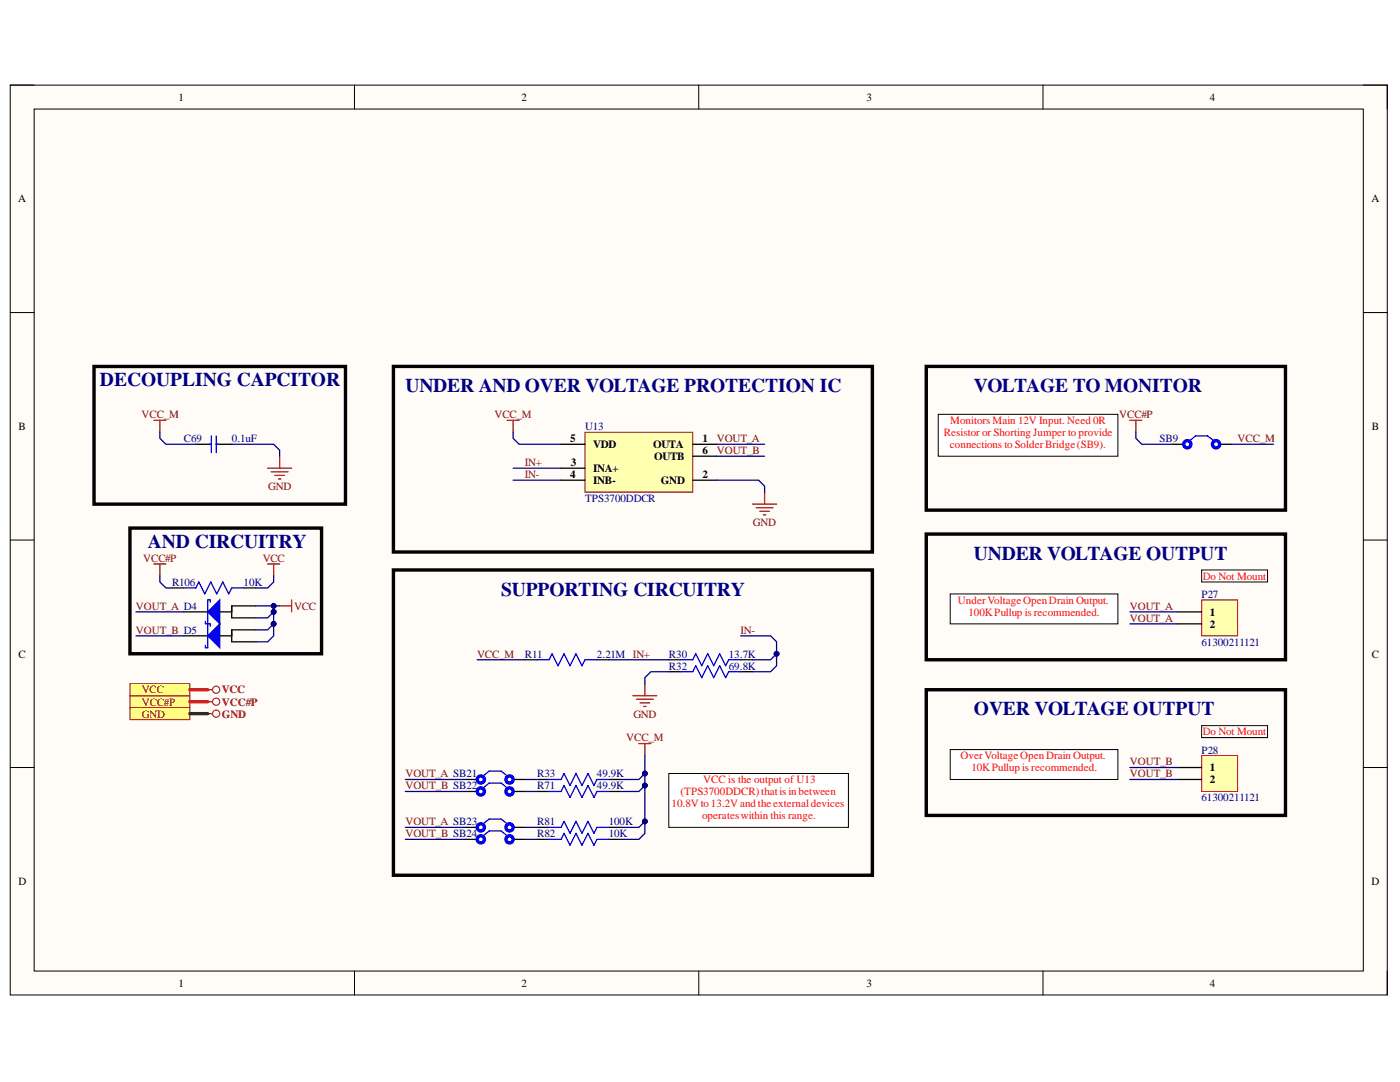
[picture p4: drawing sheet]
<svg xmlns="http://www.w3.org/2000/svg" width="279mm" height="216mm" viewBox="0 0 279 216" stroke-linecap="round" stroke-linejoin="round" font-family="sans-serif">
<defs><g id="words">
<g font-size="3.9" fill="#000080">
<text x="20" y="77.1">DECOUPLING CAPCITOR</text>
<text x="80.9" y="78.3">UNDER AND OVER VOLTAGE PROTECTION IC</text>
<text x="194.4" y="78.3">VOLTAGE TO MONITOR</text>
<text x="29.5" y="109.4">AND CIRCUITRY</text>
<text x="194.4" y="111.7">UNDER VOLTAGE OUTPUT</text>
<text x="100" y="118.9">SUPPORTING CIRCUITRY</text>
<text x="194.4" y="142.8">OVER VOLTAGE OUTPUT</text>
</g>
<g font-size="2.2">
<text x="35.6" y="20.1">1</text>
<text x="104.1" y="20.1">2</text>
<text x="172.9" y="20.1">3</text>
<text x="241.5" y="20.1">4</text>
<text x="3.6" y="40.4">A</text>
<text x="273.7" y="40.4">A</text>
<text x="3.7" y="85.8">B</text>
<text x="113.8" y="88.2">5</text>
<text x="118.4" y="89.4">VDD</text>
<text x="130.4" y="89.4">OUTA</text>
<text x="140.2" y="88.2">1</text>
<text x="273.8" y="85.8">B</text>
<text x="113.8" y="95.4">4</text>
<text x="113.9" y="93">3</text>
<text x="118.4" y="94.2">INA+</text>
<text x="130.5" y="91.8">OUTB</text>
<text x="140.2" y="95.4">2</text>
<text x="140.2" y="90.6">6</text>
<text x="118.4" y="96.6">INB-</text>
<text x="131.9" y="96.6">GND</text>
<text x="241.5" y="122.9">1</text>
<text x="241.5" y="125.3">2</text>
<text x="3.7" y="131.3">C</text>
<text x="273.8" y="131.3">C</text>
<text x="241.5" y="153.9">1</text>
<text x="241.5" y="156.3">2</text>
<text x="3.7" y="176.6">D</text>
<text x="273.7" y="176.6">D</text>
<text x="35.6" y="196.9">1</text>
<text x="104.1" y="196.9">2</text>
<text x="172.9" y="196.9">3</text>
<text x="241.5" y="196.9">4</text>
</g>
<g font-size="2.2" fill="#800000">
<text x="28.2" y="83.4">VCC_M</text>
<text x="98.7" y="83.4">VCC_M</text>
<text x="223.4" y="83.4">VCC#P</text>
<text x="143.1" y="88.2">VOUT_A</text>
<text x="247" y="88.2">VCC_M</text>
<text x="104.8" y="93">IN+</text>
<text x="104.8" y="95.4">IN-</text>
<text x="143.1" y="90.6">VOUT_B</text>
<text x="53.5" y="97.8">GND</text>
<text x="150.2" y="105">GND</text>
<text x="28.6" y="112.1">VCC#P</text>
<text x="52.4" y="112.1">VCC</text>
<text x="27.1" y="121.6">VOUT_A D4</text>
<text x="58.7" y="121.6">VCC</text>
<text x="225.5" y="121.6">VOUT_A</text>
<text x="225.5" y="124.1">VOUT_A</text>
<text x="27.1" y="126.4">VOUT_B D5</text>
<text x="95.2" y="131.3">VCC_M</text>
<text x="147.8" y="126.4">IN-</text>
<text x="28.3" y="140.8">VCC#P</text>
<text x="28.3" y="143.2">GND</text>
<text x="28.3" y="138.4">VCC</text>
<text x="44.3" y="140.8">VCC#P</text>
<text x="44.3" y="143.2">GND</text>
<text x="44.3" y="138.4">VCC</text>
<text x="126.4" y="143.2">GND</text>
<text x="125" y="147.9">VCC_M</text>
<text x="80.9" y="155.1">VOUT_A SB21</text>
<text x="225.5" y="152.7">VOUT_B</text>
<text x="225.5" y="155.1">VOUT_B</text>
<text x="80.9" y="157.5">VOUT_B SB22</text>
<text x="80.9" y="164.6">VOUT_A SB23</text>
<text x="80.9" y="167">VOUT_B SB24</text>
</g>
<g font-size="2.2" fill="#000080">
<text x="36.7" y="88.2">C69</text>
<text x="46.2" y="88.2">0.1uF</text>
<text x="116.8" y="85.8">U13</text>
<text x="231.4" y="88.2">SB9</text>
<text x="116.8" y="100.2">TPS3700DDCR</text>
<text x="34.3" y="116.9">R106</text>
<text x="48.6" y="116.9">10K</text>
<text x="239.8" y="119.3">P27</text>
<text x="104.8" y="131.3">R11</text>
<text x="119.1" y="131.3">2.21M IN+</text>
<text x="133.5" y="131.3">R30</text>
<text x="145.4" y="131.3">13.7K</text>
<text x="239.8" y="128.8">61300211121</text>
<text x="133.5" y="133.6">R32</text>
<text x="145.4" y="133.6">69.8K</text>
<text x="107.2" y="155.1">R33</text>
<text x="119.1" y="155.1">49.9K</text>
<text x="239.8" y="150.4">P28</text>
<text x="107.2" y="157.5">R71</text>
<text x="119.1" y="157.5">49.9K</text>
<text x="239.8" y="159.9">61300211121</text>
<text x="107.2" y="164.6">R81</text>
<text x="107.2" y="167">R82</text>
<text x="121.5" y="164.6">100K</text>
<text x="121.5" y="167">10K</text>
</g>
<g font-size="2.2" fill="#f00">
<text x="188.4" y="87.1">Resistor or Shorting Jumper to provide</text>
<text x="189.6" y="89.4">connections to SolderBridge(SB9).</text>
<text x="189.6" y="84.6">Monitors Main 12V Input. Need 0R</text>
<text x="240" y="115.7">Do Not Mount</text>
<text x="191.2" y="120.4">UnderVoltageOpenDrain Output.</text>
<text x="193.3" y="122.9">100KPullup is recommended.</text>
<text x="240" y="146.7">Do Not Mount</text>
<text x="191.7" y="151.5">OverVoltageOpenDrain Output.</text>
<text x="193.9" y="153.9">10KPullup is recommended.</text>
<text x="134" y="161.1">10.8V to 13.2V and theexternaldevices</text>
<text x="135.8" y="158.7">(TPS3700DDCR)thatis in between</text>
<text x="140.4" y="156.3">VCC is the output of U13</text>
<text x="140.1" y="163.5">operateswithin this range.</text>
</g>
</g></defs>
<path d="M2 17h274.9v181.5h-274.9z" fill-rule="evenodd" fill="#fffcf8"/>
<path d="M2 17h274.9v181.5h-274.9z" fill="none" stroke="#000" stroke-width=".2"/>
<path d="M6.8 21.8h265.3v172h-265.3z" fill-rule="evenodd" fill="#fffcf8"/>
<g fill="none" stroke="#000" stroke-width=".2">
<path d="M2 17h4.8M70.7 17v4.8M139.4 17v4.8M208.2 17v4.8M272.1 17h4.8v4.8M6.8 21.8h265.3v172h-265.3zM2 62.4h4.8M272.1 62.4h4.8M2 107.8h4.8M272.1 107.8h4.8M2 153.1h4.8M272.1 153.1h4.8"/>
<path d="M70.7 193.8v4.7M139.5 193.8v4.7M208.2 193.8v4.7M276.9 193.8v4.7"/>
</g>
<path d="M53.4 93.4h4.8M54.1 94.1h3.4M54.9 94.9h1.9M55.6 95.6h.4M55.8 91v2.4" fill="none" stroke="#800000" stroke-width=".25"/>
<path d="M18.8 73.1h50.2v27.5h-50.2zM78.5 73.1h95.6v37h-95.6zM184.9 73.1h71.6v28.7h-71.6z" fill="none" stroke="#000" stroke-width=".68"/>
<path d="M116.7 86.3h21.6v11.9h-21.6z" fill-rule="evenodd" fill="#ffffb0"/>
<path d="M116.7 86.3h21.6v11.9h-21.6z" fill="none" stroke="#800000" stroke-width=".2"/>
<g fill="none" stroke="#000" stroke-width=".25">
<path d="M39.1 88.6h3.1M43.1 88.6h3.1M112 88.6h4.7M112 95.8h4.7M112 93.4h4.7M138.3 88.6h4.7M138.3 95.8h4.7M138.3 91h4.7M104.8 131.6h2.4M119.1 131.6h2.4M133.5 131.6h2.4M133.5 134h2.4"/>
<path d="M147.8 131.6h2.4M147.8 134h2.4M107.2 155.5h2.4M121.5 155.5h2.4"/>
</g>
<path d="M41.7 88.6h.5M42.2 87v3.3M43.1 87v3.3M43.1 88.6h.5M107.2 131.6h2.4l.6-1.1 1.2 2.3 1.2-2.3 1.2 2.3 1.2-2.3 1.2 2.3 .5-1.2h2.4M135.9 131.6h2.4l.6-1.1 1.1 2.3 1.2-2.3 1.2 2.3 1.2-2.3 1.2 2.3 .6-1.2h2.4M135.9 134h2.4l.6-1.2 1.1 2.4 1.2-2.4 1.2 2.4 1.2-2.4 1.2 2.4 .6-1.2h2.4M109.6 155.5h2.4l.6-1.2 1.2 2.4 1.2-2.4 1.2 2.4 1.1-2.4 1.2 2.4 .6-1.2h2.4" fill="none" stroke="#00f" stroke-width=".25"/>
<path d="M101.2 83.9h2.4M102.4 83.9v2.4M152.6 98.2v2.4M150.2 100.6h4.8M150.9 101.3h3.4M151.6 102h1.9M152.4 102.7h.4M126.3 138.8h4.8M127 139.5h3.4M128.7 136.4v2.4M127.7 140.2h2M128.5 141h.4" fill="none" stroke="#800000" stroke-width=".25"/>
<path d="M184.9 106.6h71.6v25h-71.6z" fill="none" stroke="#000" stroke-width=".68"/>
<path d="M239.8 119.7h7.2v7.2h-7.2z" fill-rule="evenodd" fill="#ffffb0"/>
<path d="M239.8 119.7h7.2v7.2h-7.2z" fill="none" stroke="#800000" stroke-width=".2"/>
<path d="M235 122.1h4.8M235 124.5h4.8" fill="none" stroke="#000" stroke-width=".25"/>
<path d="M187.2 82.7h35.9v8.3h-35.9z" fill-rule="evenodd" fill="#fff"/>
<path d="M187.2 82.7h35.9v8.3h-35.9z" fill="none" stroke="#000" stroke-width=".2"/>
<path d="M189.6 118.5h33.5v6h-33.5z" fill-rule="evenodd" fill="#fff"/>
<path d="M189.6 118.5h33.5v6h-33.5z" fill="none" stroke="#000" stroke-width=".2"/>
<path d="M184.9 137.6h71.6v25.1h-71.6z" fill="none" stroke="#000" stroke-width=".68"/>
<path d="M239.8 150.8h7.2v7.1h-7.2z" fill-rule="evenodd" fill="#ffffb0"/>
<path d="M239.8 150.8h7.2v7.1h-7.2z" fill="none" stroke="#800000" stroke-width=".2"/>
<path d="M235 153.1h4.8M235 155.5h4.8" fill="none" stroke="#000" stroke-width=".25"/>
<path d="M189.6 149.6h33.5v5.9h-33.5z" fill-rule="evenodd" fill="#fff"/>
<path d="M189.6 149.6h33.5v5.9h-33.5z" fill="none" stroke="#000" stroke-width=".2"/>
<path d="M78.5 113.7h95.6v60.9h-95.6z" fill="none" stroke="#000" stroke-width=".68"/>
<path d="M107.2 157.9h2.4M121.5 157.9h2.4M107.2 165.1h2.4M107.2 167.5h2.4M121.5 165.1h2.4M121.5 167.5h2.4" fill="none" stroke="#000" stroke-width=".25"/>
<path d="M109.6 157.9h2.4l.6-1.2 1.2 2.4 1.2-2.4 1.2 2.4 1.1-2.4 1.2 2.4 .6-1.2h2.4M109.6 167.5h2.4l.6-1.2 1.2 2.4 1.2-2.4 1.2 2.4 1.1-2.4 1.2 2.4 .6-1.2h2.4M109.6 165.1h2.4l.6-1.2 1.2 2.4 1.2-2.4 1.2 2.4 1.1-2.4 1.2 2.4 .6-1.2h2.4" fill="none" stroke="#00f" stroke-width=".25"/>
<path d="M30.7 83.9h2.4M31.9 83.9v2.4M225.5 83.9h2.4M226.7 83.9v2.4" fill="none" stroke="#800000" stroke-width=".25"/>
<path d="M133.5 154.3h35.8v10.8h-35.8z" fill-rule="evenodd" fill="#fff"/>
<path d="M133.5 154.3h35.8v10.8h-35.8z" fill="none" stroke="#000" stroke-width=".2"/>
<path d="M25.9 138.8h12v2.4h-12z" fill-rule="evenodd" fill="#ffff80"/>
<g fill="none" stroke="#800000" stroke-width=".2">
<path d="M25.9 138.8h12v2.4h-12z"/>
<circle cx="43.1" cy="140" r=".72"/>
</g>
<path d="M41.5 140h.9" fill="none" stroke="#800000" stroke-width=".25"/>
<path d="M25.9 141.2h12v2.4h-12z" fill-rule="evenodd" fill="#ffff80"/>
<g fill="none" stroke="#800000" stroke-width=".2">
<path d="M25.9 141.2h12v2.4h-12z"/>
<circle cx="43.1" cy="142.4" r=".72"/>
</g>
<path d="M30.7 112.5h2.4M31.9 112.5v2.4M53.4 112.5h2.4M54.6 112.5v2.4M58.2 119.7v2.4M55.8 120.9h2.4M41.5 142.4h.9M127.5 148.4h2.4M128.7 148.4v2.4" fill="none" stroke="#800000" stroke-width=".25"/>
<path d="M34.3 117.3h2.4M48.6 117.3h2.4M46.2 120.9h4.8M92.8 155.5h2.4M92.8 157.9h2.4M102.4 155.5h2.4M102.4 157.9h2.4M92.8 165.1h2.4M92.8 167.5h2.4M102.4 165.1h2.4M102.4 167.5h2.4" fill="none" stroke="#000" stroke-width=".25"/>
<g fill="none" stroke="#00f" stroke-width=".68">
<circle cx="96" cy="155.5" r=".72"/>
<circle cx="96" cy="157.9" r=".72"/>
<circle cx="101.7" cy="155.5" r=".72"/>
<circle cx="101.7" cy="157.9" r=".72"/>
<circle cx="96" cy="167.5" r=".72"/>
<circle cx="96" cy="165.1" r=".72"/>
<circle cx="101.7" cy="167.5" r=".72"/>
<circle cx="101.7" cy="165.1" r=".72"/>
</g>
<path d="M36.7 117.3h2.4l.6-1.2 1.2 2.4 1.2-2.4 1.2 2.4 1.2-2.4 1.2 2.4 .5-1.2h2.4M96.4 154.8l1.2-.9h2.4l1.2 .9M96.4 157.2l1.2-.9h2.4l1.2 .9M96.4 164.4l1.2-1h2.4l1.2 1M96.4 166.8l1.2-1h2.4l1.2 1" fill="none" stroke="#00f" stroke-width=".25"/>
<path d="M25.9 105.4h38.3v25.1h-38.3z" fill="none" stroke="#000" stroke-width=".68"/>
<path d="M41.5 122.1l2.4-2.4v4.8z" fill="#00f"/>
<path d="M41.5 122.1l2.4-2.4v4.8zM41.9 120.2v-.5h-.4v4.8h-.5v-.5" fill="none" stroke="#00f" stroke-width=".25"/>
<path d="M36.7 122.1h4.8M43.9 122.1h2.3M46.2 120.9v2.4h4.8M46.2 125.7h4.8" fill="none" stroke="#000" stroke-width=".25"/>
<path d="M41.5 126.9l2.4-2.4v4.8z" fill="#00f"/>
<path d="M41.5 126.9l2.4-2.4v4.8zM41.9 125v-.5h-.4v4.8h-.5v-.5" fill="none" stroke="#00f" stroke-width=".25"/>
<path d="M36.7 126.9h4.8M43.9 126.9h2.3M46.2 125.7v2.4h4.8" fill="none" stroke="#000" stroke-width=".25"/>
<path d="M239.8 113.7h13.2v2.4h-13.2z" fill-rule="evenodd" fill="#fff"/>
<path d="M239.8 113.7h13.2v2.4h-13.2z" fill="none" stroke="#000" stroke-width=".2"/>
<path d="M239.8 144.8h13.2v2.4h-13.2z" fill-rule="evenodd" fill="#fff"/>
<path d="M239.8 144.8h13.2v2.4h-13.2z" fill="none" stroke="#000" stroke-width=".2"/>
<path d="M233.8 88.6h2.4M243.4 88.6h2.4" fill="none" stroke="#000" stroke-width=".25"/>
<g fill="none" stroke="#00f" stroke-width=".68">
<circle cx="237" cy="88.6" r=".72"/>
<circle cx="242.7" cy="88.6" r=".72"/>
</g>
<path d="M237.4 87.9l1.2-.9h2.4l1.2 .9" fill="none" stroke="#00f" stroke-width=".25"/>
<g fill="none" stroke="#000080" stroke-width=".25">
<path d="M31.9 86.3v1.2l1.2 1.1h6M46.2 88.6h8.4l1.2 1.2v1.2M102.4 86.3v1.2l1.2 1.1h8.4M102.4 93.4h9.6M102.4 95.8h9.6M143 95.8h8.4l1.2 1.2v1.2M143 88.6h9.6M143 91h9.6M226.7 86.3v1.2l1.2 1.1h5.9M95.2 131.6h9.6M121.5 131.6h12M133.5 134h-3.6l-1.2 1.2v1.2"/>
<path d="M150.2 131.6h3.6l1.2-1.1v2.3l-1.2 1.2h-3.6M225.5 124.5h9.5M225.5 122.1h9.5M225.5 155.5h9.5M225.5 153.1h9.5"/>
</g>
<circle cx="155" cy="130.5" r=".48" fill="#000080"/>
<circle cx="155" cy="130.5" r=".48" fill="none" stroke="#000080" stroke-width=".2"/>
<path d="M147.8 126.9h6l1.2 1.2v2.4" fill="none" stroke="#000080" stroke-width=".25"/>
<circle cx="155" cy="130.5" r=".48" fill="#000080"/>
<circle cx="155" cy="130.5" r=".48" fill="none" stroke="#000080" stroke-width=".2"/>
<path d="M123.9 155.5h3.6l1.2-1.2v2.4l-1.2 1.2h-3.6" fill="none" stroke="#000080" stroke-width=".25"/>
<circle cx="128.7" cy="154.3" r=".48" fill="#000080"/>
<circle cx="128.7" cy="154.3" r=".48" fill="none" stroke="#000080" stroke-width=".2"/>
<circle cx="128.7" cy="156.7" r=".48" fill="#000080"/>
<circle cx="128.7" cy="156.7" r=".48" fill="none" stroke="#000080" stroke-width=".2"/>
<path d="M128.7 150.8v3.5" fill="none" stroke="#000080" stroke-width=".25"/>
<circle cx="128.7" cy="154.3" r=".48" fill="#000080"/>
<circle cx="128.7" cy="154.3" r=".48" fill="none" stroke="#000080" stroke-width=".2"/>
<path d="M123.9 165.1h3.6l1.2-1.2v2.4l-1.2 1.2h-3.6" fill="none" stroke="#000080" stroke-width=".25"/>
<circle cx="128.7" cy="163.9" r=".48" fill="#000080"/>
<circle cx="128.7" cy="163.9" r=".48" fill="none" stroke="#000080" stroke-width=".2"/>
<path d="M128.7 156.7v7.2" fill="none" stroke="#000080" stroke-width=".25"/>
<circle cx="128.7" cy="156.7" r=".48" fill="#000080"/>
<circle cx="128.7" cy="156.7" r=".48" fill="none" stroke="#000080" stroke-width=".2"/>
<circle cx="128.7" cy="163.9" r=".48" fill="#000080"/>
<circle cx="128.7" cy="163.9" r=".48" fill="none" stroke="#000080" stroke-width=".2"/>
<path d="M37.9 142.4h3.6" fill="none" stroke="#274e13" stroke-width=".68"/>
<path d="M37.9 140h3.6" fill="none" stroke="#f00" stroke-width=".68"/>
<path d="M54.6 120.9v1.2l-1.2 1.2h-2.4M80.9 155.5h11.9M80.9 157.9h11.9M104.8 155.5h2.4M104.8 157.9h2.4M80.9 167.5h11.9M80.9 165.1h11.9M104.8 167.5h2.4M104.8 165.1h2.4" fill="none" stroke="#000080" stroke-width=".25"/>
<circle cx="54.6" cy="122.1" r=".48" fill="#000080"/>
<circle cx="54.6" cy="122.1" r=".48" fill="none" stroke="#000080" stroke-width=".2"/>
<circle cx="54.6" cy="120.9" r=".48" fill="#000080"/>
<circle cx="54.6" cy="120.9" r=".48" fill="none" stroke="#000080" stroke-width=".2"/>
<path d="M31.9 114.9v1.2l1.2 1.2h1.2M54.6 114.9v1.2l-1.2 1.2h-2.4M27.1 126.9h9.6M27.1 122.1h9.6M51 120.9h4.8" fill="none" stroke="#000080" stroke-width=".25"/>
<circle cx="54.6" cy="120.9" r=".48" fill="#000080"/>
<circle cx="54.6" cy="120.9" r=".48" fill="none" stroke="#000080" stroke-width=".2"/>
<path d="M54.6 124.5l-1.2 1.2h-2.4" fill="none" stroke="#000080" stroke-width=".25"/>
<circle cx="54.6" cy="124.5" r=".48" fill="#000080"/>
<circle cx="54.6" cy="124.5" r=".48" fill="none" stroke="#000080" stroke-width=".2"/>
<path d="M54.6 122.1v4.8l-1.2 1.2h-2.4" fill="none" stroke="#000080" stroke-width=".25"/>
<circle cx="54.6" cy="122.1" r=".48" fill="#000080"/>
<circle cx="54.6" cy="122.1" r=".48" fill="none" stroke="#000080" stroke-width=".2"/>
<circle cx="54.6" cy="124.5" r=".48" fill="#000080"/>
<circle cx="54.6" cy="124.5" r=".48" fill="none" stroke="#000080" stroke-width=".2"/>
<path d="M245.8 88.6h8.4" fill="none" stroke="#000080" stroke-width=".25"/>
<path d="M25.9 136.4h12v2.4h-12z" fill-rule="evenodd" fill="#ffff80"/>
<g fill="none" stroke="#800000" stroke-width=".2">
<path d="M25.9 136.4h12v2.4h-12z"/>
<circle cx="43.1" cy="137.6" r=".72"/>
</g>
<path d="M41.5 137.6h.9" fill="none" stroke="#800000" stroke-width=".25"/>
<path d="M37.9 137.6h3.6" fill="none" stroke="#f00" stroke-width=".68"/>
<use href="#words"/>
</svg>
